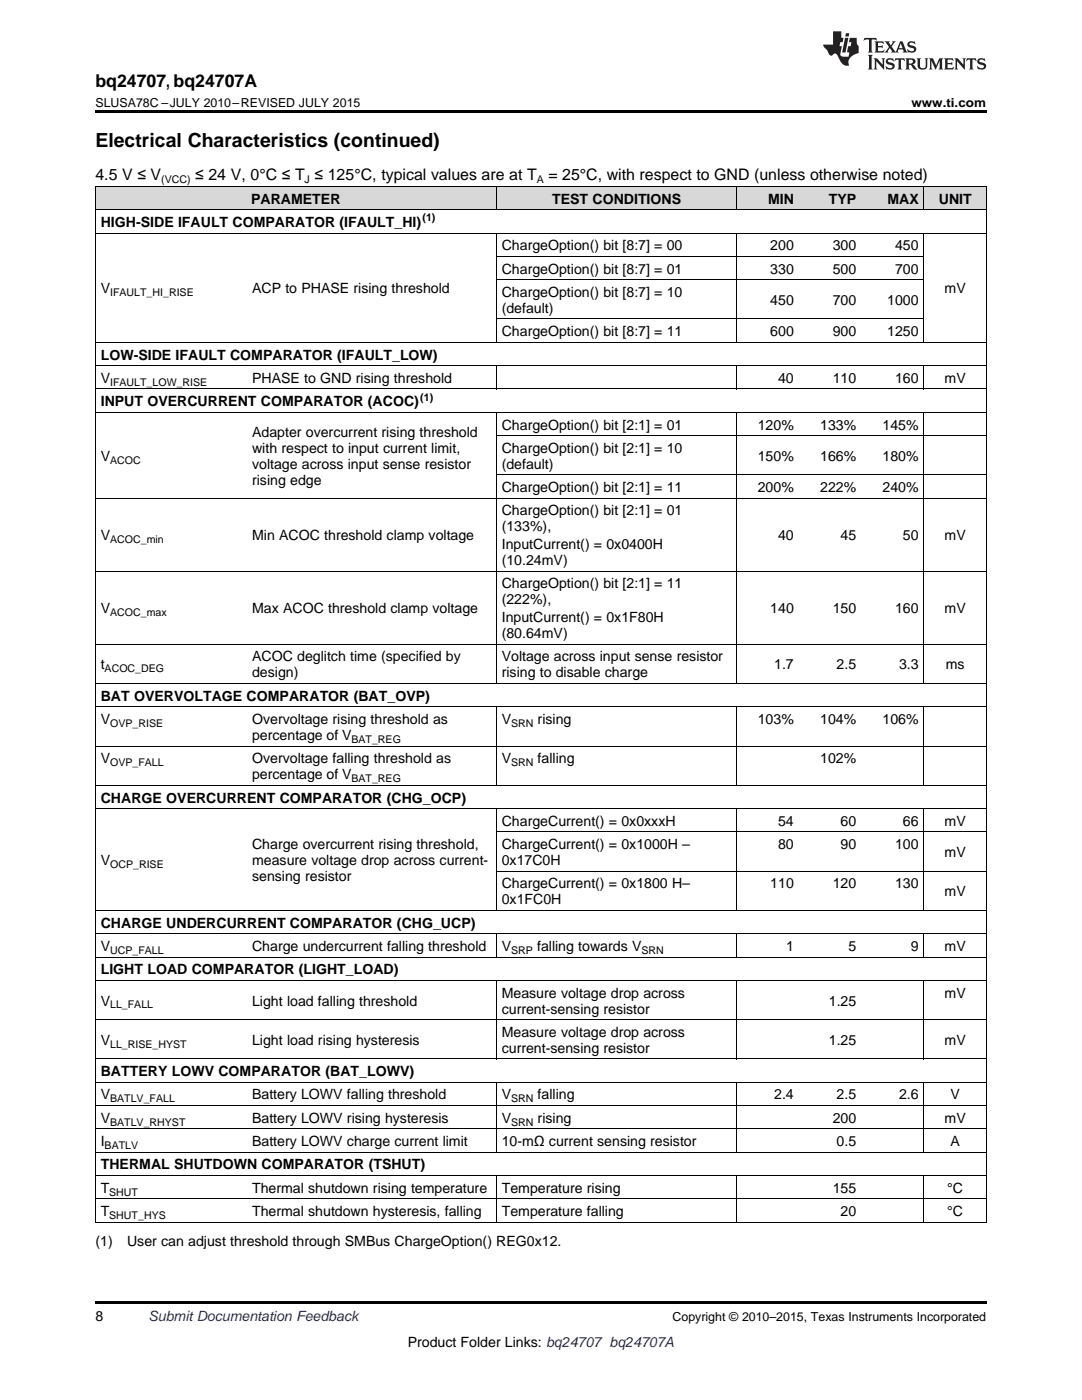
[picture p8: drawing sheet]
<svg xmlns="http://www.w3.org/2000/svg" width="216mm" height="279mm" viewBox="0 0 216 279" stroke-linecap="round" stroke-linejoin="round" font-family="sans-serif">
<defs><g id="words">
<text font-size="3.9" x="19" y="29.3">Electrical Characteristics (continued)</text>
<text font-size="3.5" x="19" y="17.3">bq24707, bq24707A</text>
<g font-size="3.2">
<text x="19" y="36">4.5 V ≤ V</text>
<text x="38.9" y="36">≤ 24 V, 0°C ≤ T ≤ 125°C, typical values are at T</text>
<text x="109.4" y="36">= 25°C, with respect to GND (unless otherwise noted)</text>
</g>
<g font-size="2.8">
<text x="50.1" y="40.6">PARAMETER</text>
<text x="110.2" y="40.6">TEST CONDITIONS</text>
<text x="153.2" y="40.6">MIN</text>
<text x="165.4" y="40.6">TYP</text>
<text x="177.1" y="40.6">MAX</text>
<text x="187.3" y="40.6">UNIT</text>
<text x="20.1" y="45.3">HIGH-SIDE IFAULT COMPARATOR (IFAULT_HI)</text>
<text x="100.1" y="50">ChargeOption() bit [8:7] = 00</text>
<text x="153.7" y="50">200</text>
<text x="166.2" y="50">300</text>
<text x="178.6" y="50">450</text>
<text x="20.1" y="58.5">V</text>
<text x="50.3" y="58.5">ACP to PHASE rising threshold</text>
<text x="100.1" y="54.6">ChargeOption() bit [8:7] = 01</text>
<text x="100.1" y="59.3">ChargeOption() bit [8:7] = 10</text>
<text x="153.7" y="54.6">330</text>
<text x="166.2" y="54.6">500</text>
<text x="178.6" y="54.6">700</text>
<text x="188.5" y="58.5">mV</text>
<text x="100.1" y="62.4">(default)</text>
<text x="153.7" y="60.9">450</text>
<text x="166.2" y="60.9">700</text>
<text x="177" y="60.9">1000</text>
<text x="20.1" y="71.8">LOW-SIDE IFAULT COMPARATOR (IFAULT_LOW)</text>
<text x="100.1" y="67.1">ChargeOption() bit [8:7] = 11</text>
<text x="153.7" y="67.1">600</text>
<text x="166.2" y="67.1">900</text>
<text x="177" y="67.1">1250</text>
<text x="20.1" y="76.4">V</text>
<text x="50.3" y="76.4">PHASE to GND rising threshold</text>
<text x="155.3" y="76.4">40</text>
<text x="166.2" y="76.4">110</text>
<text x="178.6" y="76.4">160</text>
<text x="188.5" y="76.4">mV</text>
<text x="20.1" y="81.1">INPUT OVERCURRENT COMPARATOR (ACOC)</text>
<text x="50.3" y="87.2">Adapter overcurrent rising threshold</text>
<text x="100.1" y="85.7">ChargeOption() bit [2:1] = 01</text>
<text x="151.2" y="85.7">120%</text>
<text x="163.7" y="85.7">133%</text>
<text x="176.1" y="85.7">145%</text>
<text x="20.1" y="92">V</text>
<text x="50.3" y="90.4">with respect to input current limit,</text>
<text x="50.3" y="93.6">voltage across input sense resistor</text>
<text x="100.1" y="90.4">ChargeOption() bit [2:1] = 10</text>
<text x="100.1" y="93.6">(default)</text>
<text x="151.2" y="92">150%</text>
<text x="163.7" y="92">166%</text>
<text x="176.1" y="92">180%</text>
<text x="50.3" y="96.7">rising edge</text>
<text x="100.1" y="98.2">ChargeOption() bit [2:1] = 11</text>
<text x="151.2" y="98.2">200%</text>
<text x="163.7" y="98.2">222%</text>
<text x="176.1" y="98.2">240%</text>
<text x="20.1" y="107.8">V</text>
<text x="50.3" y="107.8">Min ACOC threshold clamp voltage</text>
<text x="100.1" y="102.9">ChargeOption() bit [2:1] = 01</text>
<text x="100.1" y="106">(133%),</text>
<text x="155.3" y="107.8">40</text>
<text x="167.7" y="107.8">45</text>
<text x="180.2" y="107.8">50</text>
<text x="188.5" y="107.8">mV</text>
<text x="100.1" y="109.6">InputCurrent() = 0x0400H</text>
<text x="100.1" y="112.8">(10.24mV)</text>
<text x="100.1" y="117.4">ChargeOption() bit [2:1] = 11</text>
<text x="20.1" y="122.4">V</text>
<text x="50.3" y="122.4">Max ACOC threshold clamp voltage</text>
<text x="100.1" y="120.6">(222%),</text>
<text x="100.1" y="124.2">InputCurrent() = 0x1F80H</text>
<text x="153.7" y="122.4">140</text>
<text x="166.2" y="122.4">150</text>
<text x="178.6" y="122.4">160</text>
<text x="188.5" y="122.4">mV</text>
<text x="100.1" y="127.4">(80.64mV)</text>
<text x="20.1" y="133.6">t</text>
<text x="50.3" y="132">ACOC deglitch time (specified by</text>
<text x="50.3" y="135.2">design)</text>
<text x="100.1" y="132">Voltage across input sense resistor</text>
<text x="100.1" y="135.2">rising to disable charge</text>
<text x="154.5" y="133.6">1.7</text>
<text x="166.9" y="133.6">2.5</text>
<text x="179.4" y="133.6">3.3</text>
<text x="188.7" y="133.6">ms</text>
<text x="20.1" y="139.8">BAT OVERVOLTAGE COMPARATOR (BAT_OVP)</text>
<text x="20.1" y="144.5">V</text>
<text x="50.3" y="144.5">Overvoltage rising threshold as</text>
<text x="50.3" y="147.7">percentage of V</text>
<text x="100.1" y="144.5">V</text>
<text x="107.3" y="144.5">rising</text>
<text x="151.2" y="144.5">103%</text>
<text x="163.7" y="144.5">104%</text>
<text x="176.1" y="144.5">106%</text>
<text x="20.1" y="152.3">V</text>
<text x="50.3" y="152.3">Overvoltage falling threshold as</text>
<text x="50.3" y="155.5">percentage of V</text>
<text x="100.1" y="152.3">V</text>
<text x="107.3" y="152.3">falling</text>
<text x="163.7" y="152.3">102%</text>
<text x="20.1" y="160.2">CHARGE OVERCURRENT COMPARATOR (CHG_OCP)</text>
<text x="100.1" y="164.8">ChargeCurrent() = 0x0xxxH</text>
<text x="155.3" y="164.8">54</text>
<text x="167.7" y="164.8">60</text>
<text x="180.2" y="164.8">66</text>
<text x="188.5" y="164.8">mV</text>
<text x="20.1" y="172.6">V</text>
<text x="50.3" y="169.5">Charge overcurrent rising threshold,</text>
<text x="50.3" y="172.6">measure voltage drop across current-</text>
<text x="100.1" y="169.5">ChargeCurrent() = 0x1000H –</text>
<text x="100.1" y="172.6">0x17C0H</text>
<text x="155.3" y="169.5">80</text>
<text x="167.7" y="169.5">90</text>
<text x="178.6" y="169.5">100</text>
<text x="188.5" y="171.1">mV</text>
<text x="50.3" y="175.8">sensing resistor</text>
<text x="100.1" y="177.3">ChargeCurrent() = 0x1800 H–</text>
<text x="153.7" y="177.3">110</text>
<text x="166.2" y="177.3">120</text>
<text x="178.6" y="177.3">130</text>
<text x="188.5" y="178.9">mV</text>
<text x="20.1" y="185.1">CHARGE UNDERCURRENT COMPARATOR (CHG_UCP)</text>
<text x="100.1" y="180.5">0x1FC0H</text>
<text x="20.1" y="189.8">V</text>
<text x="50.3" y="189.8">Charge undercurrent falling threshold</text>
<text x="100.1" y="189.8">V</text>
<text x="107.2" y="189.8">falling towards V</text>
<text x="156.8" y="189.8">1</text>
<text x="169.3" y="189.8">5</text>
<text x="181.8" y="189.8">9</text>
<text x="188.5" y="189.8">mV</text>
<text x="20.1" y="194.5">LIGHT LOAD COMPARATOR (LIGHT_LOAD)</text>
<text x="20.1" y="200.7">V</text>
<text x="50.3" y="200.7">Light load falling threshold</text>
<text x="100.1" y="199.1">Measure voltage drop across</text>
<text x="100.1" y="202.3">current-sensing resistor</text>
<text x="165.4" y="200.7">1.25</text>
<text x="188.5" y="199.1">mV</text>
<text x="20.1" y="208.5">V</text>
<text x="50.3" y="208.5">Light load rising hysteresis</text>
<text x="100.1" y="206.9">Measure voltage drop across</text>
<text x="165.4" y="208.5">1.25</text>
<text x="188.5" y="208.5">mV</text>
<text x="20.1" y="214.8">BATTERY LOWV COMPARATOR (BAT_LOWV)</text>
<text x="100.1" y="210.1">current-sensing resistor</text>
<text x="20.1" y="219.4">V</text>
<text x="50.3" y="219.4">Battery LOWV falling threshold</text>
<text x="100.1" y="219.4">V</text>
<text x="107.3" y="219.4">falling</text>
<text x="154.5" y="219.4">2.4</text>
<text x="166.9" y="219.4">2.5</text>
<text x="179.4" y="219.4">2.6</text>
<text x="189.7" y="219.4">V</text>
<text x="20.1" y="224.1">V</text>
<text x="50.3" y="224.1">Battery LOWV rising hysteresis</text>
<text x="100.1" y="224.1">V</text>
<text x="107.3" y="224.1">rising</text>
<text x="166.2" y="224.1">200</text>
<text x="188.5" y="224.1">mV</text>
<text x="20.1" y="228.7">I</text>
<text x="20.1" y="233.4">THERMAL SHUTDOWN COMPARATOR (TSHUT)</text>
<text x="50.3" y="228.7">Battery LOWV charge current limit</text>
<text x="100.1" y="228.7">10-mΩ current sensing resistor</text>
<text x="166.9" y="228.7">0.5</text>
<text x="189.7" y="228.7">A</text>
<text x="20.1" y="238.1">T</text>
<text x="50.3" y="238.1">Thermal shutdown rising temperature</text>
<text x="100.1" y="238.1">Temperature rising</text>
<text x="166.2" y="238.1">155</text>
<text x="189" y="238.1">°C</text>
<text x="20.1" y="242.7">T</text>
<text x="50.3" y="242.7">Thermal shutdown hysteresis, falling</text>
<text x="100.1" y="242.7">Temperature falling</text>
<text x="167.7" y="242.7">20</text>
<text x="189" y="242.7">°C</text>
<text x="19" y="248.6">(1)</text>
<text x="25.4" y="248.6">User can adjust threshold through SMBus ChargeOption() REG0x12.</text>
<text x="19" y="263.6">8</text>
<text x="81.4" y="268.9">Product Folder Links: bq24707 bq24707A</text>
</g>
<text font-size="2.8" fill="#0000c8" x="29.6" y="263.6">Submit Documentation Feedback</text>
<g font-size="2.5">
<text x="19" y="21.4">SLUSA78C –JULY 2010–REVISED JULY 2015</text>
<text x="181.9" y="21.4">www.ti.com</text>
<text x="134.2" y="263.6">Copyright © 2010–2015, Texas Instruments Incorporated</text>
</g>
<g font-size="2.1">
<text x="32.2" y="36.6">(VCC)</text>
<text x="60.8" y="36.6">J</text>
<text x="107.1" y="36.6">A</text>
<text x="84.3" y="44.2">(1)</text>
<text x="22" y="59.1">IFAULT_HI_RISE</text>
<text x="22" y="77">IFAULT_LOW_RISE</text>
<text x="83.9" y="79.9">(1)</text>
<text x="22" y="92.5">ACOC</text>
<text x="22" y="108.4">ACOC_min</text>
<text x="22" y="122.9">ACOC_max</text>
<text x="20.9" y="134.2">ACOC_DEG</text>
<text x="22" y="145.1">OVP_RISE</text>
<text x="70.1" y="148.2">BAT_REG</text>
<text x="102" y="145.1">SRN</text>
<text x="22" y="152.9">OVP_FALL</text>
<text x="102" y="152.9">SRN</text>
<text x="70.1" y="156.1">BAT_REG</text>
<text x="22" y="173.2">OCP_RISE</text>
<text x="22" y="190.4">UCP_FALL</text>
<text x="102" y="190.4">SRP</text>
<text x="128" y="190.4">SRN</text>
<text x="22" y="201.3">LL_FALL</text>
<text x="22" y="209.1">LL_RISE_HYST</text>
<text x="22" y="220">BATLV_FALL</text>
<text x="102" y="220">SRN</text>
<text x="22" y="224.6">BATLV_RHYST</text>
<text x="102" y="224.6">SRN</text>
<text x="20.9" y="229.3">BATLV</text>
<text x="21.8" y="238.6">SHUT</text>
<text x="21.8" y="243.3">SHUT_HYS</text>
</g>
</g></defs>
<g fill="#d8d8d8">
<path d="M19 37.3h30.2v4.6h-30.2z"/>
<path d="M49.2 37.3h49.9v4.6h-49.9z"/>
<path d="M99.1 37.3h47.9v4.6h-47.9z"/>
<path d="M147 37.3h12.5v4.6h-12.5z"/>
<path d="M159.5 37.3h12.4v4.6h-12.4z"/>
<path d="M171.9 37.3h12.5v4.6h-12.5z"/>
<path d="M184.4 37.3h12.4v4.6h-12.4z"/>
</g>
<path d="M19 22h177.8v.5h-177.8zM19 259.7h177.8v.5h-177.8z" fill="#000"/>
<g fill="none" stroke="#000" stroke-width=".2">
<path d="M19 37.2h177.8v206.8M19.1 37.2v206.8M99 37.2v4.7M147 37.2v4.7M184.3 37.2v4.7M19 46.5h177.8M19 41.9h177.8M99 46.6v21.8M99.1 55.8h85.3M99.1 51.2h85.3M147 46.6v21.8M184.3 46.6v21.8"/>
<path d="M19 77.6h177.8M19 73h177.8M19 68.3h177.8M99 73v4.7M99.1 63.7h85.3M147 73v4.7M184.3 73v4.7M19 99.4h177.8M19 82.3h177.8M99 82.3v54.2M99.1 94.8h97.7M99.1 86.9h97.7"/>
<path d="M147 82.3v54.2M184.3 82.3v54.2M19 114h177.8M19 136.4h177.8M19 128.6h177.8M19 156.7h177.8M19 148.9h177.8M19 141.1h177.8M99 141.1v15.7M147 141.1v15.7M184.3 141.1v15.7M19 161.4h177.8"/>
<path d="M99 161.4v20.4M99.1 173.9h97.7M99.1 166h97.7M147 161.4v20.4M184.3 161.4v20.4M19 195.7h177.8M19 191h177.8M19 186.4h177.8M19 181.7h177.8M99 186.4v4.7M99 195.7v15.7M147 186.4v4.7"/>
<path d="M147 195.7v15.7M184.3 186.4v4.7M184.3 195.7v15.7M19 216h177.8M19 211.3h177.8M19 203.5h177.8M99 216v14M147 216v14M184.3 216v14M19 239.3h177.8M19 234.6h177.8M19 230h177.8"/>
<path d="M19 225.3h177.8M19 220.6h177.8M99 234.7v9.3M147 234.7v9.3M184.3 234.7v9.3M19 243.9h177.8"/>
</g>
<g fill="#231f20">
<path d="M172.5 7.6l-.1 .5 .4-.2h.6v.1v2.1l-.2 .4h.9l-.2-.4v-2.1l.1-.1h.5l.5 .2-.2-.5zM174.5 8.3l.2 .3v1.5l-.2 .4h1.8l.2-.6a1.04 1.04 0 0 1-1.3 .2v-.7h.6l.3 .2v-.6l-.3 .2h-.6v-.6l.8-.1 .4 .3-.2-.5zM176.5 8.3l.9 1.1-.9 1.1h.8l-.2-.2 .4-.7 .5 .7-.2 .2h1.5l-.2-.2 .2-.4h.9l.1 .4-.2 .2h1l-.3-.3-.7-1.9h-.5l-.9 2-.8-1 .9-1h-.8l.1 .3-.4 .5-.3-.6 .1-.2zM179.7 8.6l.4 1h-.7zM181.3 8.4a.63 .63 0 0 0-.2 .7 .63 .63 0 0 0 .6 .4l.6 .2 .1 .2a.75 .75 0 0 1-.7 .4 .75 .75 0 0 1-.6-.5l.1 .7 .1-.1a1.11 1.11 0 0 0 1.5-.6 1.13 1.13 0 0 0-1.2-.8l-.1-.4a1.04 1.04 0 0 1 1.2 .2l-.2-.5-.2 .1-.4-.2zM173.2 10.9l.2 .4v2.2l-.2 .4h1l-.3-.4v-2.2l.3-.4zM174.3 11.6l.3 .4v1.5l-.3 .4h.8l-.2-.4v-1.3l1.5 1.7v-1.9l.2-.4h-.7l.2 .4v.9l-1.1-1.3zM177 11.8a.62 .62 0 0 0-.2 .7 .62 .62 0 0 0 .6 .4l.6 .1 .1 .3a.76 .76 0 0 1-.7 .3 .76 .76 0 0 1-.7-.4l.2 .7 .1-.1a1.11 1.11 0 0 0 1.5-.6 1.13 1.13 0 0 0-1.2-.8l-.1-.4a1.04 1.04 0 0 1 1.2 .2l-.2-.6-.2 .1-.5-.1zM178.7 11.6l-.2 .6a.61 .61 0 0 1 .8-.3v1.6l-.2 .4h.9l-.2-.4v-1.6a.63 .63 0 0 1 .7 .3l-.1-.6zM180.6 11.6l.3 .4v1.5l-.3 .4h1l-.2-.2-.1-.8 .6 .2a.76 .76 0 0 0 1.2 .7l-1-1a.58 .58 0 0 0 .6-.5 .58 .58 0 0 0-.5-.6zM181.4 11.9h.1a.45 .45 0 0 1 .5 .1 .45 .45 0 0 1 .1 .5l-.8 .2zM182.9 11.6l.2 .2a2.17 2.17 0 0 0 .3 1.9 .99 .99 0 0 0 1.6-.6v-1.1l.2-.4h-.7l.2 .2a1.92 1.92 0 0 1-.2 1.8 .6 .6 0 0 1-.9-.5v-1.1l.2-.4zM185.4 11.6l.2 .4v1.5l-.2 .4h.7l-.2-.4v-1.4l.8 1.8 .8-1.8v1.4l-.2 .4h.9l-.2-.4v-1.5l.2-.4h-.8l-.6 1.5-.6-1.5zM188.4 11.6l.2 .4v1.5l-.2 .4h1.8l.1-.6a1.04 1.04 0 0 1-1.2 .1v-.6h.5l.4 .2v-.6l-.4 .2h-.5v-.7h.8l.3 .3-.1-.6zM190.5 11.6l.2 .4v1.5l-.2 .4h.7l-.2-.4v-1.3l1.5 1.7v-1.9l.2-.4h-.7l.2 .4v.9l-1.1-1.3zM192.9 11.6l-.1 .6a.61 .61 0 0 1 .7-.3l.1 1.6-.3 .4h1l-.3-.4 .1-1.6a.63 .63 0 0 1 .7 .3l-.1-.6zM195.2 11.8a.62 .62 0 0 0-.2 .7 .62 .62 0 0 0 .6 .4l.6 .1 .1 .3a.76 .76 0 0 1-.7 .3 .76 .76 0 0 1-.6-.4l.1 .7 .1-.1a1.11 1.11 0 0 0 1.6-.6 1.13 1.13 0 0 0-1.3-.8l-.1-.4a1.04 1.04 0 0 1 1.2 .2l-.1-.6-.2 .1-.5-.1z"/>
<path d="M166.2 6.3v2.6h-1.9v.4l.8 .9a.91 .91 0 0 0 1 .8 .56 .56 0 0 1 .5-.3 .56 .56 0 0 1 .5 .3l.4 .8a1.53 1.53 0 0 0 1.9 1.2 1.54 1.54 0 0 1 1-2.1l.9-.3v-1.4a1.52 1.52 0 0 1-.4-1.6h-1.3l-.2 .8h.5l-.2 .8h-.5l-.1 1v.2l.4 .1-.2 .8a1.93 1.93 0 0 1-1.6-.3l.3-1.8h-.5l.2-.8h.4l.2-.8h-.4v-1.3zM168.6 7.6l-.6 2.9h.7l.6-2.9zM168.8 6.6l-.1 .7h.6l.2-.7z"/>
</g>
<use href="#words"/>
</svg>
